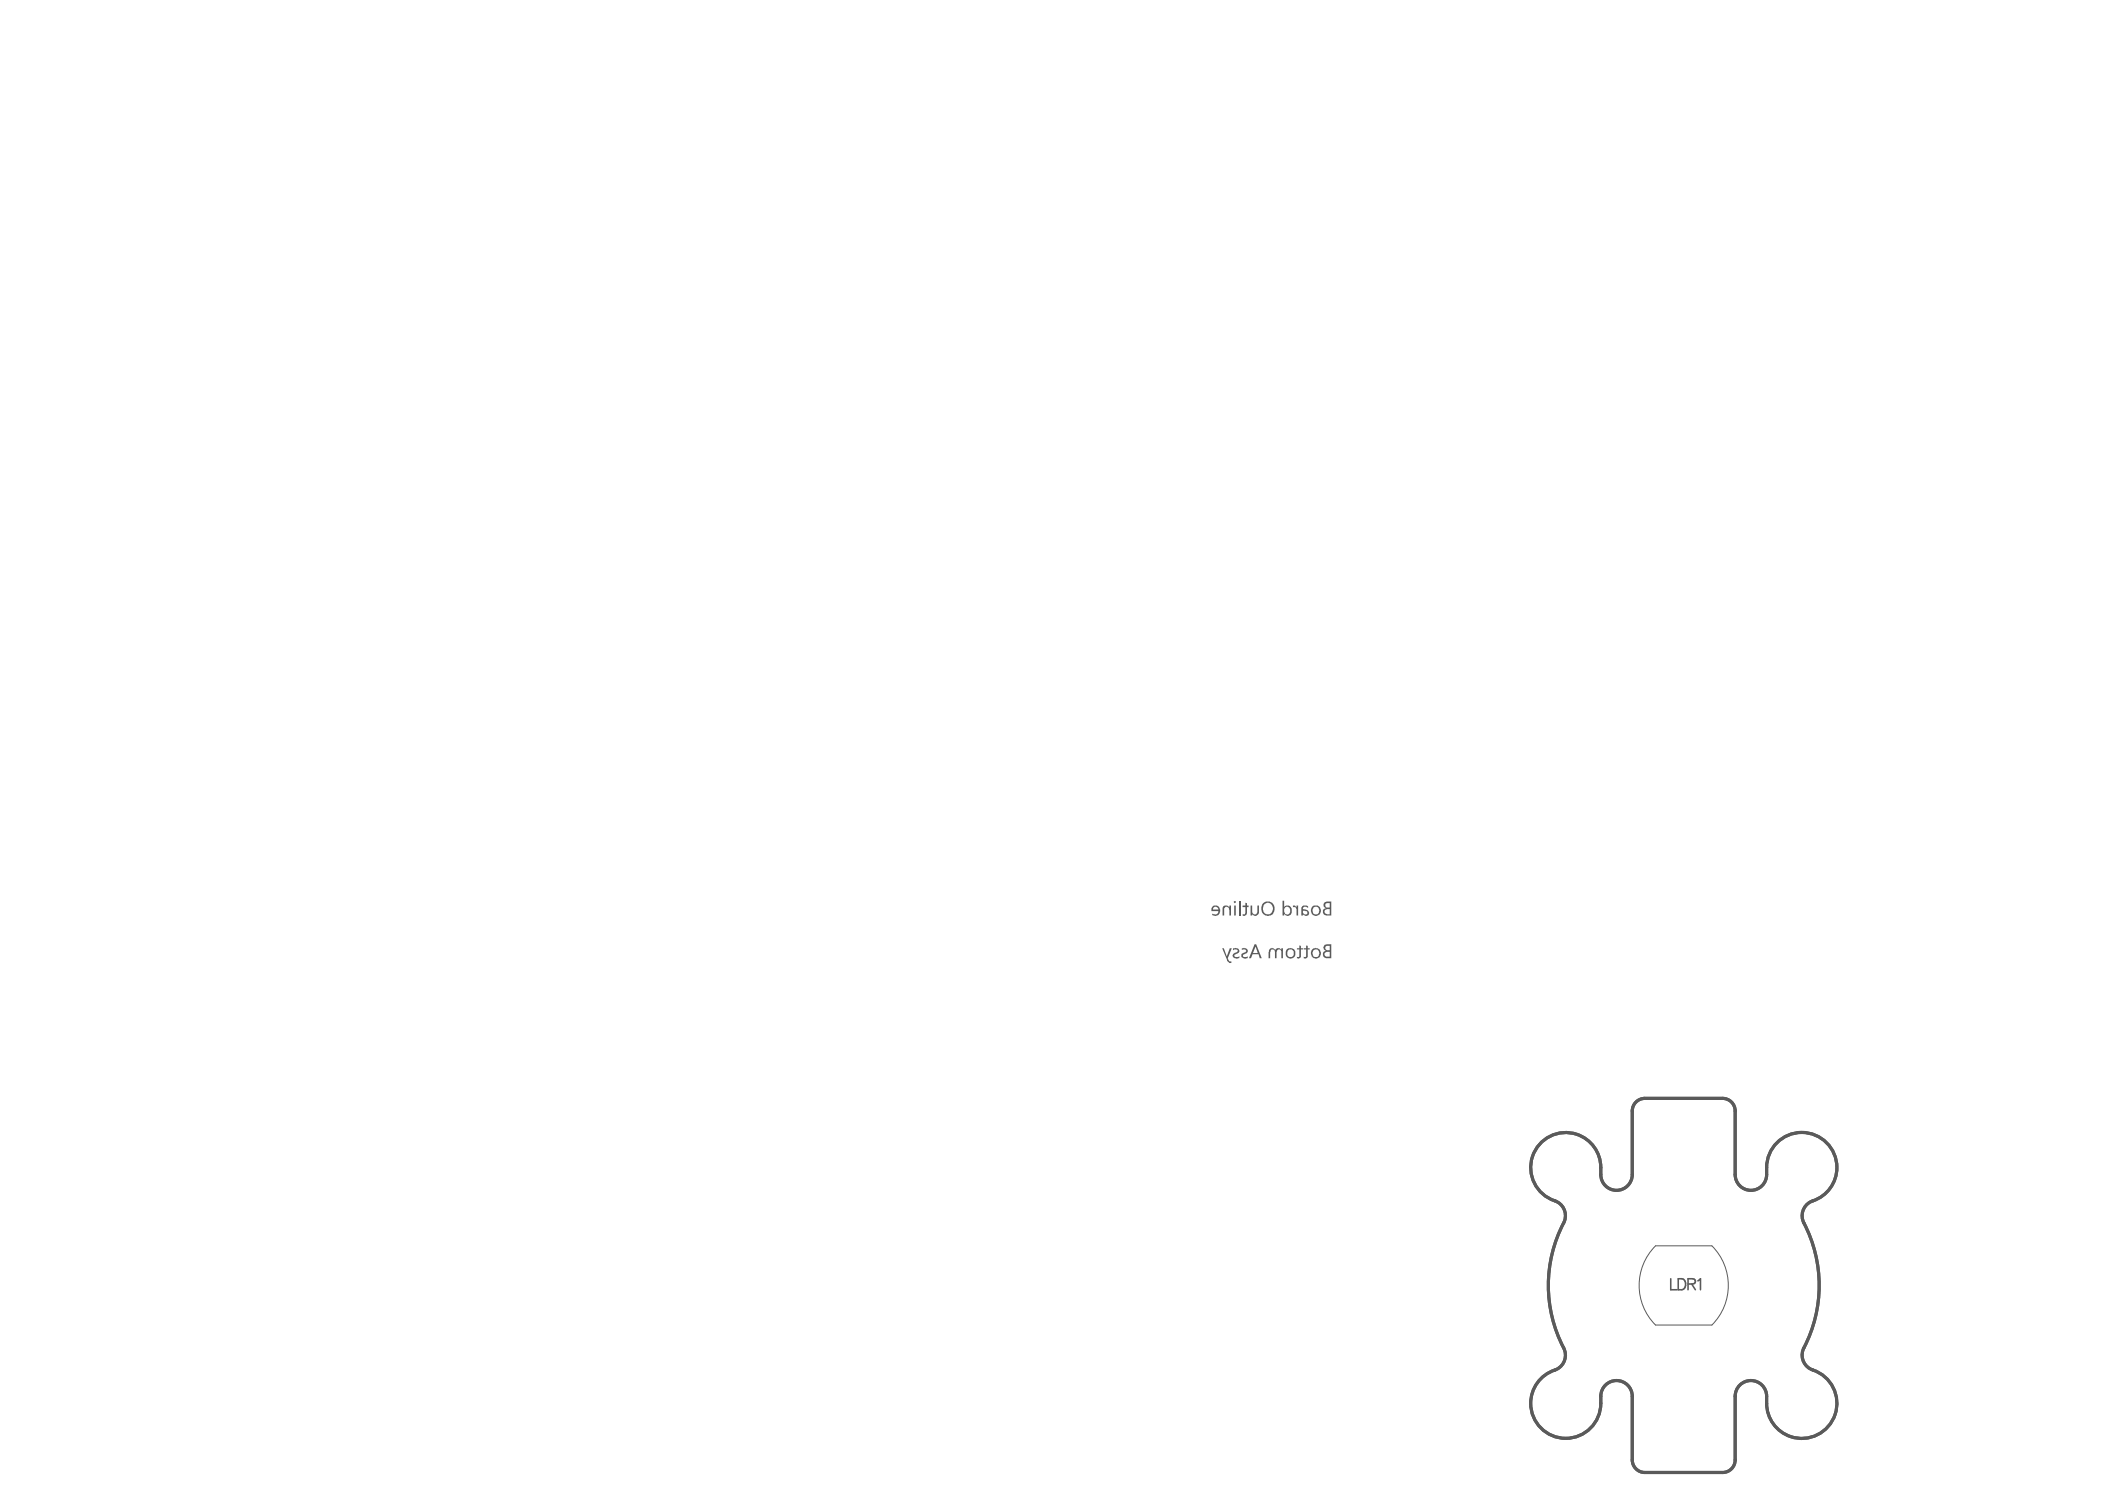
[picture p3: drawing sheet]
<svg xmlns="http://www.w3.org/2000/svg" width="297mm" height="210mm" viewBox="0 0 297 210" stroke-linecap="round" stroke-linejoin="round" font-family="sans-serif">
<path d="M230.3 156.7v9M232.1 154.9h11M244.9 156.7v9M225.9 164.7v1M249.3 164.7v1M225.9 197v1M230.3 197v8.9M244.9 197v8.9M249.3 197v1M232.1 207.7h11" fill="none" stroke="#5a5a5a" stroke-width=".44"/>
<g fill="#5a5a5a">
<path d="M182.4 127.7h.3l.3 .3v-.3h.2v1.4h-.2v-.6a.39 .39 0 0 0-.1-.5 .39 .39 0 0 0-.5 0z"/>
<path d="M176.5 127.7h.2v.9a.37 .37 0 0 0 .4 .4 .37 .37 0 0 0 .3-.4v-.9h.3v.9a.51 .51 0 0 1-.4 .6 .51 .51 0 0 1-.6-.3v.2h-.2z"/>
<path d="M175.3 127.7h.4v-.4l.3 .1v.3h.2v.3h-.2v.8a.42 .42 0 0 1-.7 .3v-.1h.2a.19 .19 0 0 0 .2 0 .19 .19 0 0 0 0-.2v-.8h-.4z"/>
<path d="M187.1 127.5l.5-.1v.6h-.4l-.2-.2zM186.9 128.5l.3-.3h.4v.8l-.6-.1zM186.8 127.3a.5 .5 0 0 0 .3 .8 .51 .51 0 0 0-.4 .6 .51 .51 0 0 0 .6 .4h.6v-1.9h-.7z"/>
<path d="M185.3 128a.56 .56 0 0 1 .9 .3 .56 .56 0 0 1-.5 .7 .66 .66 0 0 1-.4-1zM185 128.5a.72 .72 0 0 0 1.4 0 .72 .72 0 0 0-1.4 0z"/>
<path d="M183.9 128.5h.3a.26 .26 0 0 1 .3 .3 .26 .26 0 0 1-.3 .2l-.3-.1zM183.7 127.8l-.1 .2v1.1h.3v-.2a.45 .45 0 0 0 .6 .3 .45 .45 0 0 0 .1-.7l-.7-.3a.4 .4 0 0 1 .3-.3 .4 .4 0 0 1 .4 .2v-.3l-.2-.1h-.5z"/>
<path d="M181 127.1v2h.2v-.2a.62 .62 0 0 0 .8 .2 .62 .62 0 0 0 .3-.8 .6 .6 0 0 0-.4-.5 .6 .6 0 0 0-.7 .2v-.9zM181.3 128a.54 .54 0 0 1 .8 .3 .54 .54 0 0 1-.5 .7l-.3-.1-.1-.3v-.4z"/>
<path d="M178.4 127.6a.72 .72 0 0 1 .9-.1 .72 .72 0 0 1 .3 .9 .69 .69 0 0 1-.9 .5 .69 .69 0 0 1-.5-.8zM178.2 127.4v.1a1.03 1.03 0 0 0 0 1.3 1.03 1.03 0 0 0 1.3 .2 1.06 1.06 0 0 0 .3-1.2 1.06 1.06 0 0 0-1.1-.6z"/>
</g>
<path d="M174.9 127.1v2" fill="none" stroke="#5a5a5a" stroke-width=".23"/>
<g fill="#5a5a5a">
<path d="M172.6 127.9a.61 .61 0 0 1 .9 .1v-.3h.2v1.4h-.2v-.7a.37 .37 0 0 0-.4-.5 .37 .37 0 0 0-.4 .5v.7h-.2z"/>
<path d="M174.1 127.2a.15 .15 0 0 0 .3 0 .15 .15 0 0 0-.3 0zM174.2 127.7v1.4h.2v-1.4z"/>
<path d="M171.3 128l.3-.1 .4 .4h-.8zM171.1 127.9l-.2 .2v.4h1.1a.51 .51 0 0 1-.8 .4h-.1v.1a.71 .71 0 0 0 1.1-.5 .71 .71 0 0 0-1.1-.7z"/>
</g>
<path d="M232.1 154.9a1.77 1.77 0 0 0-1.8 1.8M243.1 154.9a1.77 1.77 0 0 1 1.8 1.8M225.9 164.7a4.9 4.9 0 0 0-7.8-4 4.9 4.9 0 0 0 1.3 8.7 2.22 2.22 0 0 1 1.2 3.1 19.1 19.1 0 0 0 0 17.6 2.22 2.22 0 0 1-1.2 3.2 4.9 4.9 0 0 0-1.3 8.7 4.9 4.9 0 0 0 7.8-4M225.9 165.7a2.22 2.22 0 0 0 2.2 2.2 2.22 2.22 0 0 0 2.2-2.2M244.9 165.7a2.22 2.22 0 0 0 2.2 2.2 2.22 2.22 0 0 0 2.2-2.2M249.3 164.7a5 5 0 0 1 4.6-4.9 5 5 0 0 1 5.3 4.1 5 5 0 0 1-3.7 5.6 2.22 2.22 0 0 0-.9 3 19.2 19.2 0 0 1-.2 18 2.22 2.22 0 0 0 1.4 2.8 5 5 0 0 1 1.3 8.7 5 5 0 0 1-7.8-4M225.9 197a2.22 2.22 0 0 1 2.2-2.3 2.22 2.22 0 0 1 2.2 2.3M244.9 197a2.22 2.22 0 0 1 2.2-2.3 2.22 2.22 0 0 1 2.2 2.3M230.3 205.9a1.77 1.77 0 0 0 1.8 1.8M244.9 205.9a1.77 1.77 0 0 1-1.8 1.8" fill="none" stroke="#5a5a5a" stroke-width=".44"/>
<path d="M230.3 156.7v9M232.1 154.9h11M244.9 156.7v9M225.9 164.7v1M233.6 175.7h8M249.3 164.7v1M225.9 197v1M230.3 197v8.9M233.6 186.9h8M244.9 197v8.9M249.3 197v1M232.1 207.7h11" fill="none" stroke="#5a5a5a" stroke-width=".14"/>
<path d="M235.8 180.4v1.5h.8M236.8 180.4h.5a.83 .83 0 0 1 .6 .8 .83 .83 0 0 1-.6 .7h-.5zM238.2 181.1h.9a.36 .36 0 0 0 0-.6l-.9-.1v1.5M238.7 181.1l.5 .8M239.6 180.7l.4-.3v1.5" fill="none" stroke="#5a5a5a" stroke-width=".22"/>
<g fill="#5a5a5a">
<path d="M184.3 133.4h.2v.4h.3v.1h-.3v.9a.4 .4 0 0 1-.5 .4v-.3v.1a.19 .19 0 0 0 .3 0 .19 .19 0 0 0 0-.2v-.9h-.3v-.1h.3z"/>
<path d="M183.3 133.4h.3v.4h.3v.1h-.3v.9a.4 .4 0 0 1-.6 .4v-.3l.1 .1a.19 .19 0 0 0 .2 0 .19 .19 0 0 0 0-.2v-.9h-.3v-.1h.3z"/>
<path d="M179.1 133.9a.51 .51 0 0 1 .9 .1 .47 .47 0 0 1 .4-.2 .47 .47 0 0 1 .4 .2v-.2h.2v1.4h-.2v-.8a.35 .35 0 0 0-.3-.5 .35 .35 0 0 0-.4 .4v.9h-.2v-.8a.35 .35 0 0 0-.3-.5 .35 .35 0 0 0-.4 .5v.8h-.2v-.9z"/>
<path d="M175.2 133.8a.52 .52 0 0 1 .6 0 .52 .52 0 0 1 .3 .5l-.2 .2-.3 .1a.22 .22 0 0 0-.2 .3 .22 .22 0 0 0 .3 .1l.4-.1v.2a.65 .65 0 0 1-.9-.2v-.1a.59 .59 0 0 1 .5-.5h.1a.3 .3 0 0 0-.1-.4 .3 .3 0 0 0-.4 .1h-.1z"/>
<path d="M174 133.8a.56 .56 0 0 1 .6 0 .56 .56 0 0 1 .3 .5l-.2 .2-.4 .1a.24 .24 0 0 0-.1 .4 .24 .24 0 0 0 .4 0l.3-.1v.2a.61 .61 0 0 1-1-.4l.3-.3h.2a.25 .25 0 0 0 .3-.3 .25 .25 0 0 0-.4-.2l-.3 .1z"/>
<path d="M172.5 133.8h.2l.4 1.1 .4-1.1h.3l-.5 1.4 .2 .4h.3v.2h-.3l-.4-.3z"/>
<path d="M187.1 133.5l.5-.1v.6h-.4l-.1-.1zM186.9 134.5l.1-.1a.58 .58 0 0 1 .6-.1v.6h-.6zM186.8 133.4a.49 .49 0 0 0 .3 .7 .54 .54 0 0 0-.4 .6 .54 .54 0 0 0 .6 .5h.6v-2h-.7z"/>
<path d="M185.3 134a.53 .53 0 0 1 .7 .1 .53 .53 0 0 1 0 .7 .53 .53 0 0 1-.7 .1l-.1-.3zM185 134.5a.72 .72 0 0 0 1.4 0 .72 .72 0 0 0-1.4 0z"/>
<path d="M181.6 134.4a.51 .51 0 0 1 1 0 .51 .51 0 0 1-1 0zM181.5 133.9a.76 .76 0 0 0 0 .9 .76 .76 0 0 0 .8 .4 .71 .71 0 0 0 .5-.6 .71 .71 0 0 0-.3-.7 .9 .9 0 0 0-1 0z"/>
<path d="M177.1 133.4l.4 1h-.7zM177 133.2l-.8 2h.3l.3-.6h.8l.2 .6h.2l-.7-2z"/>
</g>
<path d="M232.1 154.9a1.77 1.77 0 0 0-1.8 1.8M243.1 154.9a1.77 1.77 0 0 1 1.8 1.8M225.9 164.7a4.9 4.9 0 0 0-7.8-4 4.9 4.9 0 0 0 1.3 8.7 2.22 2.22 0 0 1 1.2 3.1 19.1 19.1 0 0 0 0 17.6 2.22 2.22 0 0 1-1.2 3.2 4.9 4.9 0 0 0-1.3 8.7 4.9 4.9 0 0 0 7.8-4M225.9 165.7a2.22 2.22 0 0 0 2.2 2.2 2.22 2.22 0 0 0 2.2-2.2M233.6 175.7a7.9 7.9 0 0 0 0 11.2M241.6 175.7a7.9 7.9 0 0 1 0 11.2M244.9 165.7a2.22 2.22 0 0 0 2.2 2.2 2.22 2.22 0 0 0 2.2-2.2M249.3 164.7a5 5 0 0 1 4.6-4.9 5 5 0 0 1 5.3 4.1 5 5 0 0 1-3.7 5.6 2.22 2.22 0 0 0-.9 3 19.2 19.2 0 0 1-.2 18 2.22 2.22 0 0 0 1.4 2.8 5 5 0 0 1 1.3 8.7 5 5 0 0 1-7.8-4M225.9 197a2.22 2.22 0 0 1 2.2-2.3 2.22 2.22 0 0 1 2.2 2.3M244.9 197a2.22 2.22 0 0 1 2.2-2.3 2.22 2.22 0 0 1 2.2 2.3M230.3 205.9a1.77 1.77 0 0 0 1.8 1.8M244.9 205.9a1.77 1.77 0 0 1-1.8 1.8" fill="none" stroke="#5a5a5a" stroke-width=".14"/>
</svg>
